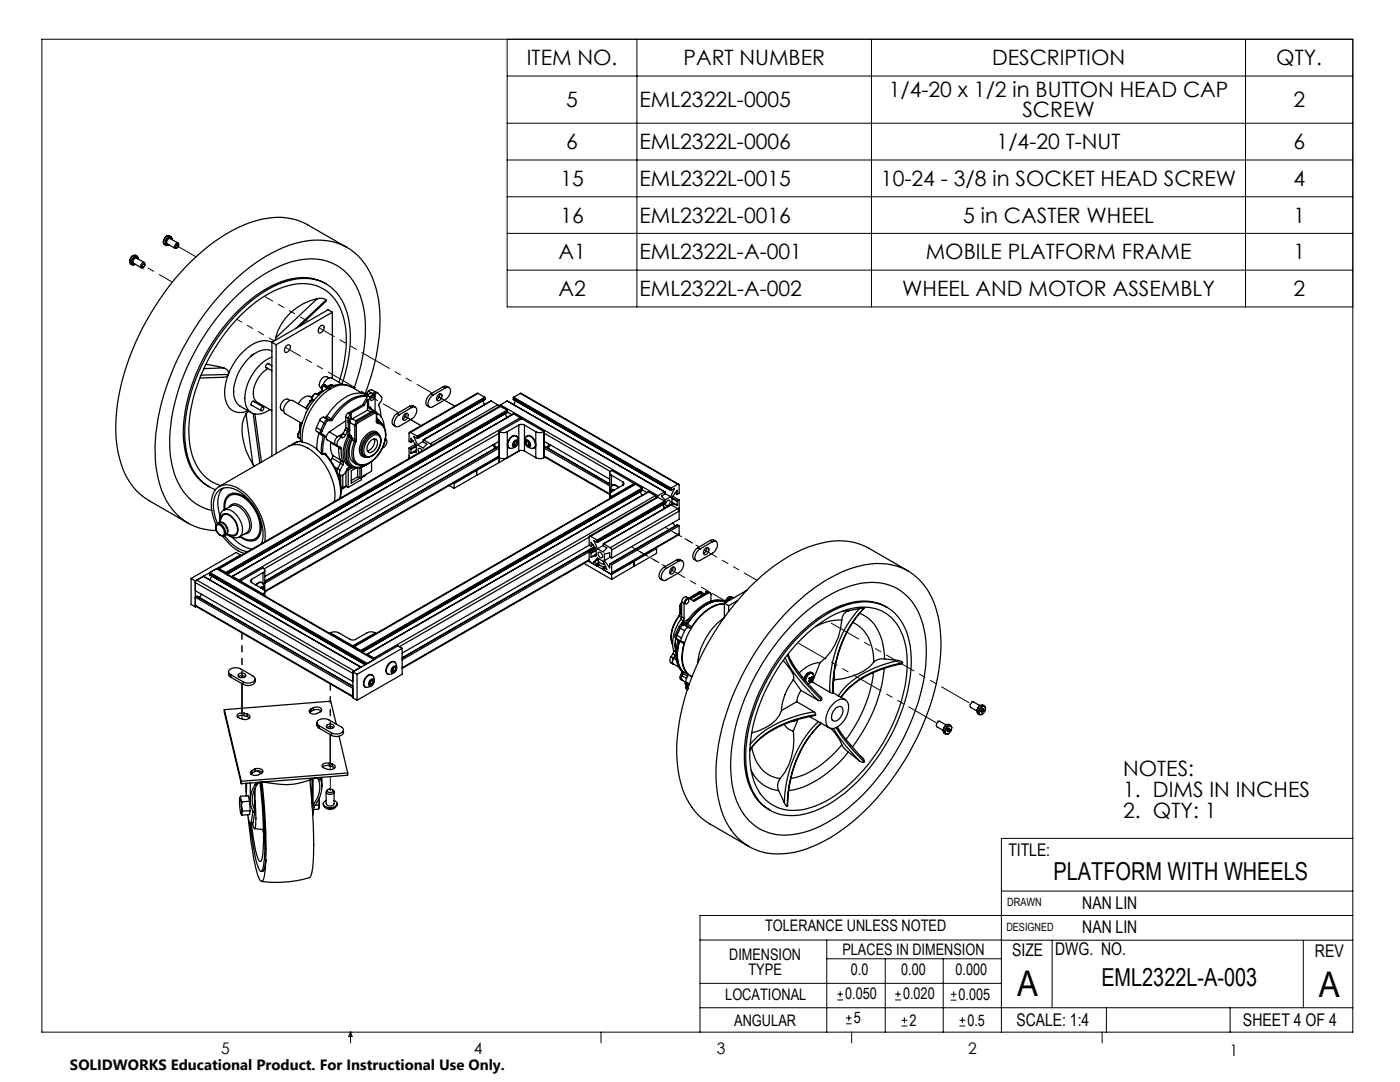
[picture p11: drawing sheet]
<svg xmlns="http://www.w3.org/2000/svg" width="279mm" height="216mm" viewBox="0 0 279 216" stroke-linecap="round" stroke-linejoin="round" font-family="sans-serif">
<defs><g id="words">
<g font-size="7.1">
<text x="203" y="198.7">A</text>
<text x="263.2" y="198.9">A</text>
</g>
<g font-size="4.9">
<text x="210.3" y="175.7">PLATFORM WITH WHEELS</text>
<text x="219.8" y="196.7">EML2322L-A-003</text>
</g>
<g font-size="4.2">
<text x="105.1" y="13">ITEM NO.</text>
<text x="136.4" y="13">PART NUMBER</text>
<text x="198" y="13">DESCRIPTION</text>
<text x="254.7" y="13">QTY.</text>
<text x="113" y="21.4">5</text>
<text x="127.6" y="21.4">EML2322L-0005</text>
<text x="177.4" y="19.3">1/4-20 x 1/2 in BUTTON HEAD CAP</text>
<text x="204" y="23.4">SCREW</text>
<text x="258.1" y="21.4">2</text>
<text x="113" y="29.8">6</text>
<text x="127.6" y="29.8">EML2322L-0006</text>
<text x="198.9" y="29.8">1/4-20 T-NUT</text>
<text x="258.1" y="29.8">6</text>
<text x="111.8" y="37.1">15</text>
<text x="127.6" y="37.1">EML2322L-0015</text>
<text x="175.8" y="37.1">10-24 - 3/8 in SOCKET HEAD SCREW</text>
<text x="258.1" y="37.1">4</text>
<text x="111.8" y="44.4">16</text>
<text x="127.6" y="44.4">EML2322L-0016</text>
<text x="192.2" y="44.4">5 in CASTER WHEEL</text>
<text x="258.1" y="44.4">1</text>
<text x="111.4" y="51.8">A1</text>
<text x="127.6" y="51.8">EML2322L-A-001</text>
<text x="184.8" y="51.8">MOBILE PLATFORM FRAME</text>
<text x="258.1" y="51.8">1</text>
<text x="111.5" y="59.1">A2</text>
<text x="127.6" y="59.1">EML2322L-A-002</text>
<text x="180.1" y="59.1">WHEEL AND MOTOR ASSEMBLY</text>
<text x="258.1" y="59.1">2</text>
<text x="224.2" y="154.8">NOTES:</text>
<text x="224.2" y="158.9">1. DIMS IN INCHES</text>
<text x="224.2" y="163.1">2. QTY: 1</text>
</g>
<g font-size="3.5">
<text x="201.2" y="170.7">TITLE:</text>
<text x="216" y="181.4">NAN LIN</text>
<text x="202" y="190.7">SIZE</text>
<text x="210.6" y="190.6">DWG. NO.</text>
<text x="216" y="186.2">NAN LIN</text>
<text x="262.4" y="190.9">REV</text>
<text x="202.9" y="204.6">SCALE: 1:4</text>
<text x="248.1" y="204.6">SHEET 4 OF 4</text>
</g>
<g font-size="3.2">
<text x="152.7" y="185.7">TOLERANCE UNLESS NOTED</text>
<text x="145.5" y="191.5">DIMENSION</text>
<text x="168.1" y="190.5">PLACES IN DIMENSION</text>
<text x="149.4" y="194.6">TYPE</text>
<text x="169.8" y="194.6">0.0</text>
<text x="179.8" y="194.6">0.00</text>
<text x="190.7" y="194.6">0.000</text>
<text x="144.7" y="199.6">LOCATIONAL</text>
<text x="168.7" y="199.4">0.050</text>
<text x="180.2" y="199.4">0.020</text>
<text x="191.3" y="199.5">0.005</text>
<text x="146.5" y="204.6">ANGULAR</text>
<text x="170.4" y="204.2">5</text>
<text x="181.5" y="204.6">2</text>
<text x="193.1" y="204.6">0.5</text>
<text x="44.2" y="210.4">5</text>
<text x="94.6" y="210.3">4</text>
<text x="143.1" y="210.4">3</text>
<text x="193.2" y="210.3">2</text>
<text x="245.4" y="210.6">1</text>
</g>
<text font-size="3" x="14" y="213.5">SOLIDWORKS Educational Product. For Instructional Use Only.</text>
<g font-size="2.3">
<text x="200.8" y="185.7">DESIGNED</text>
<text x="201" y="180.9">DRAWN</text>
</g>
</g></defs>
<g fill="none" stroke="#000" stroke-width=".2">
<path d="M8.4 7.8h261.6v198.2h-261.6zM101.2 7.8v53.4h168.8M101.2 15.2h168.8M127.1 7.8v53.4M173.9 7.8v53.4M248.6 7.8v53.4M101.2 24.6h168.8M101.2 31.9h168.8M101.2 39.3h168.8M101.2 46.6h168.8M101.2 53.9h168.8M199.8 177.8h70.2"/>
<path d="M270 167.3h-70.2v38.7M139.7 187.6h60.2M139.7 196.2h60.1M165 187.6v18.4M165 191.3h34.8M167.1 199.5h1.1M167.1 198.4h1.1M167.7 197.8v1.1M176.7 191.3v14.7M178.6 199.5h1.2M178.6 198.4h1.2M179.2 197.8v1.1"/>
<path d="M188.2 191.3v14.7M189.7 199.6h1.2M189.7 198.4h1.2M190.3 197.8v1.2M199.8 187.6h70.2M210 187.6v13.5M260.1 187.6v13.5M270 182.7h-130.3v23.3M70 206v2.1M70 206l.3 .8h-.7zM119.9 206v2.1M139.7 201.1h130.3"/>
<path d="M168.8 204.3h1.2M168.8 203.1h1.2M169.4 202.6v1.1M170 206v2.1M179.9 204.7h1.2M179.9 203.6h1.2M180.5 203v1.2M191.5 204.7h1.2M191.5 203.6h1.2M192.1 203v1.2M220 206v2.1M220.8 201.1v4.9"/>
<path d="M245.5 201.1v4.9"/>
</g>
<path d="M28.5 53.4l.1 .2h-.2zM35.1 48.8l.2 .1zM194 139.9l.1 .1-.1 .1zM187.2 143.8l.2 .1-.1 .1z" fill="none" stroke="#808080" stroke-width=".25"/>
<path d="M28.5 53.6l.1-.2M28.6 53.5h-.1M35.3 48.8v.1M35.3 48.9l-.1-.1M194 140h.1M194.1 139.9l-.1 .2M187.2 143.9h.1M187.3 143.8v.2" fill="none" stroke="#808080" stroke-width=".2" stroke-dasharray="15.2 1.3 1.3 1.3"/>
<g fill="none" stroke="#000" stroke-width=".25">
<path d="M26.6 51a1.5 1.5 0 0 0-.7 1.2M27.4 51.1a.98 .98 0 0 0-1.1 0 .98 .98 0 0 0-.4 1l.1 .5 .4 .2M27.6 51.6a.49 .49 0 0 0-.3-.5 .49 .49 0 0 0-.6 .2 .89 .89 0 0 0-.1 1.6l.4-.2M27.6 51.7v-.2a.39 .39 0 0 0-.6-.2 .95 .95 0 0 0-.4 1.5l.4-.1M28.4 52.5l.3-.1a.6 .6 0 0 1 .1 .7 .6 .6 0 0 1-.6 .3l-.1-.3zM28.5 52.8l.2-.1a.31 .31 0 0 1 .1 .4 .31 .31 0 0 1-.4 .1zM28.8 52.4l-1.6-.9a.68 .68 0 0 0-.6 1l1.6 .9M33.3 47.1a1.6 1.6 0 0 0-.7 1.2M34.1 47.2a.9 .9 0 0 0-1 0 .9 .9 0 0 0-.4 .8l-.1 .3a.66 .66 0 0 0 .5 .7M34.3 47.8a.49 .49 0 0 0-.3-.6 .49 .49 0 0 0-.6 .2 .89 .89 0 0 0-.1 1.6l.4-.1a.41 .41 0 0 1-.5 0 .41 .41 0 0 1-.1-.5l.3-.8 .4-.3 .4 .1 .1 .4M35 48.7l.5-.2a.63 .63 0 0 1 .1 .7 .63 .63 0 0 1-.7 .3l-.1-.4zM35.3 48.8h.1a.3 .3 0 0 1 .1 .4 .3 .3 0 0 1-.4 .1z"/>
<path d="M35.6 48.5l-1.6-.9a.69 .69 0 0 0-.6 1l1.6 1M63.3 59.6a1.77 1.77 0 0 1 1.8 .3M63.3 59.6a10.9 10.9 0 0 0-8.3 7.9M63.3 59.6l-8.3 7.9M65.1 59.9l-.1 .3-5.2 4.9M65.1 59.9l-6.1 5.6M65.1 56.7a10.3 10.3 0 0 0-10-.1 31.9 31.9 0 0 0-13.9 13.7 32.6 32.6 0 0 0-4.5 17.7 11.2 11.2 0 0 0 4.5 8.8l.5 .3M69.3 49.4l-7.9-4.5a12.9 12.9 0 0 0-10.4-.8 34.9 34.9 0 0 0-16.1 11.5 50.7 50.7 0 0 0-11.7 27.7 21 21 0 0 0 2.7 13 11.4 11.4 0 0 0 3.8 3.6l7.8 4.5M41.1 72.7l3.6 .7M44.7 73.4a1.09 1.09 0 0 1 .9 1.3M44.7 73.4l-4 .2M45.6 74.7a1.07 1.07 0 0 1-1 .6l-4.7 .1"/>
<path d="M45.6 74.7a7 7 0 0 0 .1 6.7 3.2 3.2 0 0 0 3.8 .6M45.6 74.7l-5.5 .2M50.4 70.7l.1 .1M50.6 70.7l-.3 .1-.3 .4M53 73.3l1.3 .7M53.4 72.5l.9 .5M53.5 73.6a5.9 5.9 0 0 0-2.8 5.8l.6 .9 3 1.7M53.7 72.7a.46 .46 0 0 0-.6 0 .46 .46 0 0 0-.1 .6l.3 .1M54.3 68.3a4.1 4.1 0 0 0-4.2 .6 11.9 11.9 0 0 0-4.5 5.8M54.3 71.3a9.6 9.6 0 0 0-5.4 8.7 2.57 2.57 0 0 0 3.8 2.4l1.2-.7M54.3 70a3.7 3.7 0 0 0-3.9 .8 9.5 9.5 0 0 0-3.7 8.5l.2 .5a2.23 2.23 0 0 0 1 1.3l2.3 1.3M54.3 68.3l.8 .5"/>
<path d="M54.3 68.3v22.7M55 67.5l-.1 .4M55.1 68.8v21.7M57.3 68.9l.4-.1a.93 .93 0 0 1-.6 1.5 .82 .82 0 0 1 .2-1.4zM57.9 79.9a1.13 1.13 0 0 0-1.8 .8l-.1 .6 .1 .4 .5 .4M61.7 79.1h.1M61.9 79.1h.1M61.9 79.1a2.12 2.12 0 0 0-2.4 1.5M61.9 79.1l.4 .3M62.1 79.9h.1M62.1 79.9l-.3 .1M62.2 79.7l-1.1 1.8"/>
<path d="M62.2 79.7h.1M62.3 79.7l-1.2 1.8M62.3 79.7l.3 .2M62.3 79.6l-.1 .1M62.3 79.6v.1M62.3 79.6h.1M62.3 79.6l.4 .2M63.2 78.6a.87 .87 0 0 0-.9 1M63.2 78.6h.1M63.2 78.6a.9 .9 0 0 0-.9 1M63.2 78.6l.4 .2-.2-.2M63.3 78.6h.1"/>
<path d="M63.4 78.6h.1M63.9 65.2a.46 .46 0 0 1 .8-.1 1.07 1.07 0 0 1-1 1.3l-.2-.5zM64.2 77.2h.1M64.2 78l-.8 .6M64.2 78v.1M64.2 78l-.9 .7M64.2 77.2v.1M64.2 77.2v.8M64.2 77.3v.8M64.2 78.1h.2M64.4 76.9l-.2 .3M64.4 76.9h.3"/>
<path d="M64.5 76.8h.4M64.5 76.8h.3M64.5 76.8l-.1 .1M64.6 77.1l-.2-.1-.2 .3M64.6 77.1l.8 .4M64.7 76.9l-.1 .2M64.7 76.9l1.2 .7M64.8 76.8l-.1 .1M64.8 76.8l1.2 .7M65.4 77.5a10.7 10.7 0 0 0-4.4 4.9M65.4 77.5l.5 .1M65.7 75.4a1.11 1.11 0 0 0-1.8 .8l-.2 .3a.74 .74 0 0 0 .5 1"/>
<path d="M65.9 77.6a12.4 12.4 0 0 0-5.6 10.6M66 77.5a4 4 0 0 1 4-.3l2.4 1.3M66.3 76.8h-.4l-.4 .4M66.3 76.8l.3 .1M66.3 62.3v13.2M66.3 62.3l-11.2 6.5M66.3 62.3l-.8-.5-11.2 6.5M67.7 76.3a22.6 22.6 0 0 0 .7-13.4 8.3 8.3 0 0 0-10.8-5.9 23.5 23.5 0 0 0-11.5 8 35.5 35.5 0 0 0-8.4 20.6 12.5 12.5 0 0 0 3.4 9.6 7.2 7.2 0 0 0 3 1.7M68.3 76.6a24.5 24.5 0 0 0 1-14.1 8.7 8.7 0 0 0-10.9-6.7 23.5 23.5 0 0 0-11.9 7.7 37 37 0 0 0-9.6 22.3 13.6 13.6 0 0 0 3.3 10.2 7.5 7.5 0 0 0 2.8 1.7M68.4 76.7l-2.2-1.2a1.53 1.53 0 0 0-1.7 1.3M70 77.2a4.4 4.4 0 0 0-4.2 .1M70.6 77.5a31.3 31.3 0 0 0 1.9-16.4 11.2 11.2 0 0 0-6.8-8.9 14.9 14.9 0 0 0-12.3 2.1 41.4 41.4 0 0 0-16 18.9 33.6 33.6 0 0 0-3.2 18.9 11.5 11.5 0 0 0 6.5 9.3l1.6 .4"/>
<path d="M72.8 78.6a38.8 38.8 0 0 0 2.8-18.7 14.7 14.7 0 0 0-5.7-10.1 13.6 13.6 0 0 0-12.2-.9 37.3 37.3 0 0 0-16 12.6 50 50 0 0 0-10.7 26.4 21.7 21.7 0 0 0 2.8 12.9 11.1 11.1 0 0 0 9.3 5.1M72.8 78.7a4.9 4.9 0 0 0-4.7 1.2l-1.2 1.1-1.7 2.1M72.8 78.7l.6 .3M73.2 78.5l-.4 .2M73.2 78.5l.4 .2M73.3 79.1a7 7 0 0 0-5.9 3.2l-1 1.4M73.3 79.7v2.1M73.3 79.7l-.6 1.2M73.3 79.7l.3 .1M73.4 79a5.6 5.6 0 0 0-5.1 1.9l-1.2 1.2-1 1.5M73.4 79l.5 .2M73.4 79l-1 1.8"/>
<path d="M73.5 78.1l.6-.3 .9 .4M73.5 78.1l-.3 .4M73.5 78.1l.9 .5M73.6 79.8v1.4M73.9 79.2l.5-.4 .2-.1 .3 .3v3.1M73.9 79.2l-.3 .6M74 79.3h.1M74.2 79.1l.2-.1a.53 .53 0 0 1 .2 .6 .53 .53 0 0 1-.6 .3l-.1-.2zM74.2 79.2l-.2 .2M74.4 78.6l.3 .1M74.4 78.6h.1M74.7 78.7h.1"/>
<path d="M74.7 78.7a.55 .55 0 0 1 .8-.2l.6 .7a1.25 1.25 0 0 1-.5 1.4v.3l.4 1.3v.9M74.7 78.8l-.7-.3-.6 .5M75.4 78.4a.61 .61 0 0 0-1 .2M86 78.6a1.94 1.94 0 0 0-.9 2.2l.6 .4M86 78.6l.4 .2M87.4 78.9l.4-.3a.34 .34 0 0 1 .4 .4l-.3 .7-.3 .3a.34 .34 0 0 1-.5-.4zM87.8 78.6l-.3 .8-.4 .3M88.5 77.2a.97 .97 0 0 1 1.1 .1M88.5 77.2l-2.5 1.4M88.5 77.2l.4 .2M88.9 77.4a.68 .68 0 0 1 .9 0 .68 .68 0 0 1 .1 .9l-.7 1.2-2.8 1.6a.66 .66 0 0 1-.8 0 .66 .66 0 0 1-.2-.8l.5-1 .5-.5M88.9 77.4l-2.5 1.4"/>
<path d="M95.4 78.5h-.2l-13.5 7.8M95.4 78.5l1.3 .8M95.4 78.5l-13.5 7.8M96.3 80l.4 .8M96.7 79.3l.1 .1M96.7 79.3l-13.4 7.7M96.8 79.7h.1M96.8 79.7l-13.5 7.8M96.8 79.4l-13.5 7.8M96.8 79.4v.3M102.4 79.7l31.5 18.2M102.4 79.4l31.4 18.1"/>
<path d="M102.4 79.7l31.4 18.1M102.4 79.4v.3M102.5 79.3l-.1 .1M102.5 79.3l31.4 18.1M102.9 80l-.4 .8M103.8 78.5h.2l31.4 18.1M103.8 78.5l31.5 18.1M103.8 78.5l-1.3 .8M44.5 97.4a5 5 0 0 0-.8 5l.2 .5M49.1 82.6a7 7 0 0 0-.4 5.9l.4 1.4 1.4 2.8M49.1 82.6l1.4 10.1M49.6 82.1l-.5 .5"/>
<path d="M50.1 80.8l2 1.2M50.5 92.7l.3 .3M50.5 80l2.1 1.2M50.5 82.5l1.4 9.9M50.8 80.2a.43 .43 0 0 0-.6 0 .43 .43 0 0 0-.1 .5l.2 .2M50.9 82.6l1.3 9.6M52.2 81.3l.3-.1a.39 .39 0 0 1 .1 .5 .39 .39 0 0 1-.5 .2zM57.6 89a3.7 3.7 0 0 1 3.9 .4 11.6 11.6 0 0 1 5.3 10.3l-.1 .4M57.6 89l-13.9 8.1M58.8 88.4l-1.2 .6M59.5 87.3l.4 .3M59.7 86.2a.77 .77 0 0 0-.1 1.1"/>
<path d="M59.7 86.2h.1M59.8 86.1l-.1 .1M59.8 86.1l.2-1.8-.2 1.8M59.8 86.1h.1M59.8 86.2l-.3 .4v.7M59.8 86.2l.1 .1M59.8 86.1v.1M59.8 86.1l.2 .1M60 88.1l-1.2 .3M60 88.1l.3 .1M60 88l-.1 .1M60.3 88.2a6 6 0 0 1 3 1.4"/>
<path d="M61.1 82.4l-.2 .4a9.7 9.7 0 0 0-.9 5.3M61.1 81.5l-2.7-1.6a1.49 1.49 0 0 0-1.7 1.3l-.1 .9 .3 .4 3.4 2M61.1 81.5l.3 .2M61.9 80h-.1M61.9 80v.1M61.9 80h.1M63.1 85.3v.7l.9 .6M63.1 85.3l.9 .5M63.7 86.5l-.4 2v1.2l.9 .8M63.7 86.4v.1M63.7 86.5l.9 .5M63.8 83.9l-.7 1.4"/>
<path d="M63.8 83.9l.9 .5M64 85.8a.62 .62 0 0 0 .4 1M64 85.8l.3 .2M64.3 86a.57 .57 0 0 0-.1 .6 .57 .57 0 0 0 .6 .3v.3M64.5 83.3h-.3l-.4 .6M64.5 87a8.7 8.7 0 0 0-.3 3.6l.2 .1M64.5 83.3h.4M64.5 87l.3 .2M64.5 83.3l.9 .4M64.6 86.9l-.1 .1M64.7 84.4l.2 .2M64.7 84.4l-.7 1.4"/>
<path d="M64.8 90.6a10.9 10.9 0 0 1 3 8.8M64.8 87.2a10.5 10.5 0 0 0-.4 3.5M64.9 83.3l.8 .5M64.9 84.6l-.6 1.4M65 90.6h.1M65 90.6l-.2-.1-.4 .2M65.1 90.7a11.1 11.1 0 0 1 2.8 8.6v.1M65.2 83.1l-.3 .2M65.2 83.1l.9 .5M65.4 83.7l-.3 .1-.4 .6M65.4 83.7l.3 .2M65.4 83.7l.4 .1"/>
<path d="M65.7 86.2a1.1 1.1 0 0 0-.4 1.6l1.6 .9M65.7 83.9a.85 .85 0 0 0-.8 .7M65.7 83.9h.4M65.7 86.2l1.7 1M65.8 83.8l.3 .1M66 88.2v.2M66 88.4a4.1 4.1 0 0 0 .4 2.4M66 88.4l1.6 .9M66.1 83.6l-.3 .2M66.1 83.6l.3 .1M66.3 91.4l-.3 .6M66.3 91.4l1.6 1"/>
<path d="M66.4 90.8l-.1 .6M66.4 83.7l-.3 .2M66.4 90.8l1.5 1M66.7 93.1l.7 .4M67.4 93.5l-.2 .7M67.4 93.5l.5 .3M67.4 94.6l.5 .3M67.6 87.1a1.21 1.21 0 0 0-.6 1.7l.5 .2M67.6 89.1v.3M67.6 89.4a5.1 5.1 0 0 0 .4 2.5M67.6 89.4l.5 .2M67.7 94.7v.8"/>
<path d="M67.8 95.8l.2 .1M67.8 87l-.2 .1M67.8 87l.5 .3M67.9 92.5l.5 .2M67.9 92.5l-.5 1M68 91.9l-.1 .6M68 91.9l.5 .2M68 97.1l.4 .2M68 94.9v2M68.1 89.6a5.1 5.1 0 0 0 .4 2.5M68.3 87.3a1.18 1.18 0 0 0-.8 1.8l.6 .2v.3M68.4 94.8v2.5"/>
<path d="M68.4 92.7l-.5 1.1M68.5 92.1l-.1 .6M68.5 86.5l-.3 .4-.4 .1M68.5 86.5l.5 .3M68.5 86.4v.1M68.5 86.4l-.9 .7M68.9 85.8l-.4 .6M68.9 85.8l.5 .2M69 86.8l-.3 .4-.4 .1M69 85.3l-.1 .5M69 84l-3.3 2.2M69 83.2l.5 .3"/>
<path d="M69 85.3l.5 .3M69 83.2v2.1M69 97l-.6 .3M69 94.1v2.9M69 97l.5 .3M69.2 97l-1.1 .7M69.3 93.7l.2 .1M69.4 86l-.4 .8M69.4 87l.3 .2M69.4 87a5.4 5.4 0 0 0-.3 5.5 1.77 1.77 0 0 0 1.4 .8M69.5 85.9l-.1 .1M69.5 86.8l-.1 .2"/>
<path d="M69.5 82.4l-.4 .5-.1 .3M69.5 85.9h.3M69.5 86.8h.3M69.5 85.9v.9M69.5 82.4l.5 .3M69.5 84.3h.3M69.5 85.6h.3M69.5 85.6v.3M69.5 83.5v2.1M69.5 93.8v3.5M69.7 87.2a5.1 5.1 0 0 0-.3 5.3l.8 .6M69.7 87.2l.3 .1"/>
<path d="M69.7 93.3l-.4 .3M69.8 85.6v.3M69.8 86.8l-.1 .4M69.8 84.3l1 .6M69.8 86.8l.3 .2M69.8 84.3v1.3M69.8 85.9v.9M69.8 84.1v.2M70 82.7l-.4 .4-.1 .4M70 87.3l.3 .2M70 87.3a5.2 5.2 0 0 0-.3 5.4l.5 .4M70.1 83.3l-.6 .7 .3 .1"/>
<path d="M70.1 83.3l.1 .2M70.1 82.7h-.1M70.1 82.7v.6M70.1 87l.2 .4M70.1 87l-.1 .3M70.2 87.7a4.4 4.4 0 0 0 0 4.2l1 .7h-.2M70.2 87.7l.5 .4M70.2 83.5l-.4 .6M70.2 83.5l.8 .5M70.2 93.4l-.7 .4M70.3 87.6l-.1 .1M70.3 87.6a4.7 4.7 0 0 0-.2 5.1 2.47 2.47 0 0 0 3 0"/>
<path d="M70.3 87.4l.5 .3M70.3 87.4v.2M70.7 88.1l.3 .1M70.7 88.1a4.1 4.1 0 0 0 .3 4.4v.1M70.8 93.3h-1.1l-.3 .2a2.83 2.83 0 0 1-1.2 1.4 .63 .63 0 0 1-.5-.5 .63 .63 0 0 1 .2-.6M70.8 84.9h.3M70.8 87.7h.3M70.8 87.7l-.1 .4M70.8 84.9v2.8M71 84l.3 .1M71.1 93.4l-1 .5v2.5l1.7-1M71.1 87.7l-.1 .5"/>
<path d="M71.1 84.9v2.8M71.3 84.1l-.4 .5-.1 .3M71.3 84.1l.1 .3M71.4 93.4v1.7M71.4 95.1l-1.3 .8M71.4 95.1l.4 .3M71.4 84.4l-.3 .5M71.8 93.3v2.1M72.1 93.2v2.5l-2.6 1.6M72.4 80.8l.3 .1M72.4 80.8l-2.9 1.6M72.7 80.9l-2.9 1.6 .3 .2"/>
<path d="M72.8 91.1h.1M73 94.7l-.9 .7M73 94.7h.1M73.3 81.8l-3 1.8M73.3 81.8l.7 .4M73.5 92.5a2.98 2.98 0 0 1-3.3 .6M73.6 81.2l.1 .3M73.6 81.2a.34 .34 0 0 1 .3 0 .34 .34 0 0 1 .2 .4M73.7 87.5l.3-.3a1.15 1.15 0 0 1 1.5-.3 1.15 1.15 0 0 1 .5 1.5 3.1 3.1 0 0 1-2.7 2.7 1.68 1.68 0 0 1-.4-2.4zM73.7 81.5l.7 .5M73.7 81.5l1.3 .6M73.8 88.1l.3-.3a.74 .74 0 0 1 1-.1 .74 .74 0 0 1 .2 1 1.78 1.78 0 0 1-1.7 1.6 1.07 1.07 0 0 1-.2-1.6z"/>
<path d="M74.2 92.1v1.9l-2.1 1.2M74.4 82l-3.4 2M74.4 82l.2 .2M74.6 82.2l.2 .2M74.6 82.2l-3.3 1.9M74.7 87.6a2.02 2.02 0 0 1-1.4 2.4M74.8 82.4h.2l.1 .2M74.8 82.4l-3.4 2M75 82.1l.2 .4M75 82.1l-.4 .1M75.1 84.1l.3 .4M75.1 82.6v1.5"/>
<path d="M75.2 84l.1 .2M75.2 82.5a2.69 2.69 0 0 1 1.5 2.6M75.2 83.4l.6 .7M75.2 83.7l.3 .2M75.2 82.5l-.1 .1M75.2 84l-.1 .1M75.2 84l.8 .4M75.2 82.5v1.5M75.2 82.4l.2 .2M75.2 84.1l.1 .1M75.3 84.2l.1 .3M75.3 84.2l.7 .2"/>
<path d="M75.4 84.5a2.15 2.15 0 0 1 1.5 2.6 6.9 6.9 0 0 1-3.8 5.5 1.89 1.89 0 0 1-2-.3 1.89 1.89 0 0 1-.6-1.9l.5-2.2M75.4 86.6a2.27 2.27 0 0 1 .1 3 2.64 2.64 0 0 1-2.4 1.6l-.4-.1M75.4 86.6l-.2-.1a2.78 2.78 0 0 0-2.6 2.1l-.3 1.3a1.2 1.2 0 0 0 .5 1.2M75.5 86.6a1.56 1.56 0 0 0-2.1 .3 3.3 3.3 0 0 0-1.1 3.8l.5 .4M75.5 83.9l.7 .7M75.6 86.7a1.3 1.3 0 0 0-2.2-.2 3.8 3.8 0 0 0-1.4 4.3l.5 .4h.4M76 84.4a3.2 3.2 0 0 1 .7 3.9 6.2 6.2 0 0 1-4.3 4.6l-.8-.1-.6-.3M77 87.7l-.1-.1a1.09 1.09 0 0 1-.6 1.8M79.2 82.5a1.9 1.9 0 0 0-.8 2.2l.6 .4M79.2 82.5l.5 .3M80.8 82.6l.2-.1a.34 .34 0 0 1 .5 .3l-.3 .8-.4 .3h-.3l-.1-.6zM81 82.5l-.2 .8-.4 .3"/>
<path d="M81.6 89.4v1.6l.2 .4M81.6 91.3v.2M81.6 91.3l.2 .1M81.6 89.4l.4 .2M81.7 81.1a.85 .85 0 0 1 1.2 .1M81.7 91.3h-.1M81.7 81.1l.5 .2M81.7 81.1l-2.5 1.4M81.9 86.3h-.2l-.1 .1v1.7l.4 .1M81.9 86.3l1.4 .7M82 89.6v.1M82 88.2v-.7l1.1 1.4v1.3l-1.1 .2"/>
<path d="M82 89.7v.7M82.2 81.3a.67 .67 0 0 1 .8 0 .67 .67 0 0 1 .1 .9l-.7 1.2-2.7 1.7a.68 .68 0 0 1-.9-.1 .68 .68 0 0 1-.1-.9l.5-.9 .5-.4M82.2 81.3l-2.5 1.5M82.4 88l-.4 .2M82.9 88.7l-1.3 .7M83.1 89.8l-1.1 .6M83.1 89.1l-1.1 .6M83.1 88.9l-1.1 .7M83.3 87v.2M83.3 87.5l-.7-.4 .7 1.7M83.3 87.2v.3M84.3 90l-.4-.5h-.3l-.2 .2 .2 .6"/>
<path d="M84.5 88.1l.7 .5-.7 .8-1.2-.6M84.5 88.1v-.3l1.4 .7M84.5 88.1l-1.2 .7M85.9 88.5l.2 .4M89.6 96.9l1 .5M90.5 96.4l.1 .1M90.6 96.5v.9M95 93.8l.1 .1M95.1 93.9v1M95.1 94.9l-4.5 2.5M95.1 93.9l-4.5 2.6M98 80h.1"/>
<path d="M98 80l-13.5 7.8M98 80l1.3 .8M98.4 88.8l.2 .3 .4 .3M98.8 88.5v.5l.2 .3M99.3 80.8l.3 .3M99.3 80.8l-13.4 7.7M99.4 91.2l.2 .1-4.5 2.6M99.6 86.1a1.95 1.95 0 0 0 1.6 0M99.6 91.3a1.95 1.95 0 0 0 1.6 0M99.6 89l-46.8 27M99.6 91.1l-46.8 27M99.6 92.3l-4.5 2.6"/>
<path d="M99.6 88.1l-46.8 26.9M99.6 89.4l-46.8 27M99.6 86.4l-46.9 27.1M99.6 91l-46.8 27M99.9 81.1h-.2l-56.1 32.4M99.9 80.8l-.3 .3M99.9 81.1l-56.2 32.4M99.9 81.1l1.3 .7M99.9 80.8l31.4 18.1M100.8 82.5l.4 .8M101.2 81.8l.1 .2M101.2 80h.1"/>
<path d="M101.2 80l31.5 18.1M101.2 81.8l-56.1 32.4M101.2 80l-1.3 .8M101.2 86.1v5.2M101.3 82.3l-56 32.3M101.3 82l-56.1 32.4M101.3 82v.3M101.3 82.2l.9 .6M101.8 87.5l.3-.3a.77 .77 0 0 1 .9-.2 .77 .77 0 0 1 .4 .8 1.37 1.37 0 0 1-1.9 1.5l-.1-.9zM102.5 82.6l-56.2 32.4M102.5 82.6l-56.1 32.4M102.5 82.6l1.3 .8"/>
<path d="M102.7 88.5l-.3 .2M102.7 88.5l.3 .3M102.7 87.9l.2-.1a.34 .34 0 0 1 .5 .4l-.3 .7-.5 .3-.3-.4zM102.8 88.1l-.1 .4M102.9 88.1l.4 .2M103 87a1.3 1.3 0 0 0-1.6 1.1l-.1 .3a.78 .78 0 0 0 .3 1M103.3 88.3l-.3-.3-.4 .2-.2 .5 .2 .3 .4-.2M103.3 88.3l-.3 .5M103.5 84.8l.6-.1 .6 .1M103.5 90l.6-.1 .6 .1M103.5 84.8l-2.3 1.3M103.5 84.8v5.2"/>
<path d="M103.5 90l-2.3 1.3M103.6 90l-4 2.3M103.8 83.4l.2 .2M103.8 83.4l-56.1 32.3M104.7 84.8l2.2 1.3M104.7 90l2.2 1.3M104.7 84.8v5.2M104.9 87.8a.9 .9 0 0 1 .9 1.3 .9 .9 0 0 1-.9-1.3zM105 88.3l.2-.3 .4 .2 .2 .5-.2 .3-.4-.2M105 88.3l.2 .5M105 87.1a.88 .88 0 0 1 1.4 .4l.3 .6a.81 .81 0 0 1 0 1.1 .81 .81 0 0 1-1.1 .1 1.49 1.49 0 0 1-.6-2.2zM105.2 87a1.58 1.58 0 0 1 1.7 2l-.3 .4"/>
<path d="M105.3 88.1l-.3 .2M105.4 88.1l.2 .4M105.6 88.5l.1 .2M105.6 88.5l-.4 .3M106.9 91.3a1.95 1.95 0 0 0 1.6 0M106.9 86.1v5.2M108.6 86.1a1.72 1.72 0 0 1-1.7 0M108.6 89l13.1 7.6M108.6 91.1l13.1 7.6M108.6 86.1l-4.5-2.6-4.5 2.6v6.2M108.6 86.1l-.1 5.2M108.6 91.3h-.1"/>
<path d="M108.6 88.1l13.1 7.5M108.6 89.4l13.1 7.5M108.6 86.4l13.2 7.7M108.6 91l13.1 7.5M109.4 88.5l-.2 .8M109.8 88.8l-.6 .6M121.7 94.4v5.1M122 98.1h.1M122 98.1a.5 .5 0 0 0-.3 .5 .5 .5 0 0 0 .3 .5M122 93.9a.47 .47 0 0 0-.3 .5 .47 .47 0 0 0 .3 .4M122 94.8v2.3M122 99.1v.2"/>
<path d="M122 99.1h.1M122 94.8l2.3 1.4M122.1 93.9h-.1M122.1 93.9l4.4 2.6M122.2 96.8h.1a.99 .99 0 0 1 1.2 .5M122.4 97.9l-.2-.1-.2 .3M122.4 97.9l-.4 .2M123.4 97.3a.82 .82 0 0 0-1-.5 .82 .82 0 0 0-.6 .9l.1 .5 .1-.5 .6 .1M124.3 96.2a.34 .34 0 0 1 .2 .3 .34 .34 0 0 1-.2 .3M124.3 96.8l-2.3 1.3M124.3 96.2v.6M126.5 96.5v.2"/>
<path d="M126.5 96.5l-4.4 2.6M126.8 96.6h-.1l-56.2 32.4M126.8 96.6l-56.1 32.4M126.8 96.6l1.3 .8M127.8 98.1l.3 .8M128.1 97.4l.1 .1M128.1 97.4l-56.1 32.4M128.2 97.8v.1M128.2 97.9l-55.9 32.2M128.2 97.5l-56.1 32.4M128.2 97.5v.3M128.2 97.8l-56 32.3"/>
<path d="M128.2 97.8l.9 .5M129.4 98.1h.1M129.4 98.1l-56.1 32.4M129.4 98.1l1.4 .8M130.8 98.9l.2 .4M130.8 98.9l-56.2 32.4M131.3 99.2h-.2l-13.4 7.8M131.3 98.9l-.2 .3M131.3 99.2l-13.4 7.8M131.3 99.2l1.3 .8M132.6 100l.1 .1M132.6 98.1l.1 .4-.7 .5 .7 .8 1.1-.7"/>
<path d="M132.6 100l-13.4 7.8M132.6 98.1l-1.3 .8M132.7 98.5l1.1 .6M133.8 97.8l.8-.3-.8 1.6M133.8 97.5v.3M133.9 97.4l-.1 .1M134.1 99.3v1.3l1 .2M134.1 99.3l1.1 .6M134.1 99.4l1 .6M134.3 99l1.2 .8M134.8 98.4l.3 .2M135.1 98.6v-.8l-1 1.5"/>
<path d="M135.2 99.9l-.1 .1M135.3 96.6l.2 .1v1.7l-.4 .2M135.3 96.6l-1.4 .8M135.5 99.8l-.1 1.8 .1 .1M135.5 99.8l-.3 .1M38.1 115.4v5.2l.9 .5M38.1 115.4l.9 .5M39 115.9v5.2M39 117.9l31.4 18.1M39.3 115.7l-.3 .5 31.4 18.2M39.3 115.7l31.4 18.2 1.3-.8M39.3 119l31.1 17.9"/>
<path d="M39.3 119l-.3 .2 31.4 18.1M40.3 118.6l-.5 .6M40.6 115h.1M40.6 115l31.4 18.1M40.6 115l-1.3 .7M41.8 114.7l31.1 17.9M41.8 114.4v.3M41.8 114.4l31.4 18.1M41.9 114.2l-.1 .2M42.3 114.9l-.4 .8M43.1 104.7a7.8 7.8 0 0 1-.3-6.7 3.3 3.3 0 0 1 4.8-.5 11.7 11.7 0 0 1 5.3 10.3l-.1 .3M43.2 113.5h.2l31.4 18.1"/>
<path d="M43.2 113.5l31.4 18.1-1.3 .8-31.4-18.2M43.2 113.5l-1.3 .7M43.3 104.8a1.17 1.17 0 0 1 1.4 1.1 .61 .61 0 0 1-.1 .9 .61 .61 0 0 1-.9-.2l-.5-.8-.1-.6zM43.4 104.5a1.23 1.23 0 0 1 1.9 .9l.1 .3a.83 .83 0 0 1-.3 .9M43.4 104.6a1.17 1.17 0 0 0 0 1.7 1.1 1.1 0 0 0 1.3 .6M43.4 104.5a1.56 1.56 0 0 1 1.6 1.8l-.3 .6M43.4 104.5a7.1 7.1 0 0 1-.3-5.9 3 3 0 0 1 4.5-.6 10.4 10.4 0 0 1 4.8 9.8l-.3 .7M43.7 104.4l.6-1.3a1.24 1.24 0 0 1 2.1 .2 2.88 2.88 0 0 1 .7 3.2l-.7 .3-1.4-.1a.91 .91 0 0 0 .4-1.4l-.4-.6a.87 .87 0 0 0-1.3-.3M43.7 113.5h-.2M43.7 113.5l1.4 .7M43.9 103.9a1.77 1.77 0 0 1 1.1-2.2 3.2 3.2 0 0 1 3 2.3 2.54 2.54 0 0 1-.2 3.1M44 103.6a1.08 1.08 0 0 1 .7-1.1 1.08 1.08 0 0 1 1.2 .3 3.4 3.4 0 0 1 1.4 3.7 .96 .96 0 0 1-1.4 .3"/>
<path d="M44.4 107a8.9 8.9 0 0 0 4.4 3.5M44.7 101.8l1.4-.8a2 2 0 0 1 2.4 .8 3.7 3.7 0 0 1 1 4.2l-1.7 1.1M44.8 106.9a7.3 7.3 0 0 0 4.6 3.2M44.8 101.7a2.55 2.55 0 0 1 1.8-3.3 5.6 5.6 0 0 1 4.4 3.3 5.6 5.6 0 0 1 .6 5.5 2.3 2.3 0 0 1-3.2 .3l-.6-.4M44.9 101.7a2.4 2.4 0 0 1 1.9-3.1 6.1 6.1 0 0 1 4.6 4.1 4.6 4.6 0 0 1-.2 4.6 2.59 2.59 0 0 1-3.2-.3M45.1 114.2l.1 .2M45.1 106.6h.1M45.1 106.6l-.4 .3M45.2 114.4v.1M45.5 106.8a2.06 2.06 0 0 0 2.3 .3M45.8 101.1a1.53 1.53 0 0 1 2.4 0 4.6 4.6 0 0 1 1.8 4.7 1.13 1.13 0 0 1-1.1 .7M46.4 107.2a6.9 6.9 0 0 0 3.9 2.4"/>
<path d="M46.4 115l-.1 .1M46.4 115l1.3 .7M47.7 115.7l.2 .4M48 110.7l-9 5.2M48 110.7v.2M48 115.9v.2M48 110.7l-.9-.5-9 5.2M48 115.9l4.5 2.6M50.2 115.6a.34 .34 0 0 0-.2 .3 .34 .34 0 0 0 .2 .3M50.2 116.2l2.3 1.3M50.2 115.6v.6M51.1 116.8l.2-.3a.83 .83 0 0 1 1.1-.1 .83 .83 0 0 1 .3 1.1l-.1 .2v-.4l-.2-.2-.4 .1"/>
<path d="M52.1 117.3h.2l.2 .2zM52.3 116.3l-.1-.1a.99 .99 0 0 0-1.2 .5M52.5 118.5v.2M52.5 118.5h.1M52.5 117.5h.1M52.5 114.3a.49 .49 0 0 0 .3-.5 .49 .49 0 0 0-.3-.5l-4.5 2.6M52.5 117.5a.5 .5 0 0 1 .3 .5 .5 .5 0 0 1-.3 .5M52.5 114.3l-2.3 1.3M52.5 114.3v2.2M52.8 113.8v5.1M116.6 112.4l5.5 3.2M117.4 111.9l4.7 2.7"/>
<path d="M117.6 111.7l.2 .4 1.4 .9M117.6 108.8l.4 .1M117.6 111.8l-37.3 21.6M117.6 107.2v1.6M117.6 110.1v1.6M117.6 110.1l.3 .2M117.6 108.8l-37.3 21.5M117.6 110.1l1.2-.7-38.5 22.3M117.6 107.2l-37.9 21.8M117.6 111.7l-37.3 21.5M117.9 107h-.2l-.1 .2M117.9 107l1.3 .8"/>
<path d="M117.9 110.3l.1 .1M118 108.9v-.7l1 1.4M118 110.4v.8M118.3 108.7l-.3 .2M118.4 108.7l-.5 .3M118.5 112.1l.7-.8 1.2 .7 .7 1.6-.6-.3M118.5 112.1l.7 .4M119 109.6v1.3l-1 .3M119 110.6l-1 .6M119 109.8l-1 .6M119 109.6l-1.1 .7M119.2 112.5v.1"/>
<path d="M119.2 107.8v.1M119.2 108.2l-.7-.4 .7 1.7M119.2 107.9v.3M119.2 112.6v.4M119.4 111.8a1.17 1.17 0 0 0 1.5 1.3M119.4 112.4l-.2 .1M119.5 111.6l-1 .5M119.5 112.5l-.3 .1M119.5 111.5a.93 .93 0 0 0 1.1 1.1M119.5 110.2a.72 .72 0 0 1 .6 1.1 .74 .74 0 0 1-.6-1.1zM119.7 112.7l-.5 .3M120.4 108.8l.7 .5-.7 .8-1.2-.6"/>
<path d="M120.4 108.8l-1.2 .7M120.5 113.3l-.1 .4 1.4 .8h.2l.1-.2M120.5 108.5l-.1 .3M120.5 108.5l1.3 .8M120.6 111.9l1.1 1.4v-.7M120.7 113.1l-.3 .1M120.8 113.1l-.3 .2M121.7 111.2v-.9l-1.1 .3v1.3M121.7 112.5v.1M121.7 111.2l.4 .2M121.7 112.5l.4 .2M121.7 111.2l-1.1 .7"/>
<path d="M121.8 109.3l.3 .4M122.1 109.7v1.7M122.1 112.7v1.6M122.1 114.6v1M126.4 111.9l.1 .1M126.5 112v1M126.5 113l-4.4 2.6M126.5 112l-4.4 2.6M130.9 109.4h.1M131 109.4l-4.5 2.6M131 109.4v1l-4.5 2.6M132.3 100.7l.3 .8"/>
<path d="M132.5 100.6v.6M132.5 113.2a1.9 1.9 0 0 0-.8 2.2l.6 .4M132.5 113.2l.5 .2M132.7 100.4l-13.5 7.8M132.7 100.1l-13.5 7.8M132.7 100.1v.3M133.1 100l.4-.2a.63 .63 0 0 1 .2 .8 .63 .63 0 0 1-.7 .3l-.2-.3zM133.9 100.8l-13.5 7.7M133.9 100.8l-13.4 7.7M133.9 100.8l1.4 .7M134.1 113.3l.2-.1a.34 .34 0 0 1 .5 .3l-.3 .8-.4 .2a.34 .34 0 0 1-.5-.3zM134.1 100.2l1 .6"/>
<path d="M134.3 104.3l.5 .7M134.3 113.1l-.2 .9-.4 .3M135 111.7a.97 .97 0 0 1 1.2 .2M135 111.7l.5 .3M135 111.7l-2.5 1.5M135.1 100v.8M135.2 104.7l-13.5 7.8M135.2 104.7l.3 .2M135.3 101.5l.2 .5-13.4 7.7M135.3 101.5l-13.5 7.8M135.4 101.6l.1 .1M135.5 112a.67 .67 0 0 1 .8 0 .67 .67 0 0 1 .1 .9l-.4 .9-.5 .5-2.5 1.4a.66 .66 0 0 1-.9 0 .66 .66 0 0 1-.1-.9l.3-.6 .7-.8"/>
<path d="M135.5 112l-2.5 1.4M135.5 106.5l-13.5 8M135.5 101.7v1.9l-13.4 7.8M135.5 104.9v1.6M135.5 106.5l-13.4 7.8M135.5 104.9l-13.4 7.8M136.9 119.8l-.2 .3M136.9 119.7l.3-.1a.52 .52 0 0 1 .2 .6 .52 .52 0 0 1-.6 .3l-.1-.2zM137.5 119.4a.95 .95 0 0 0-1 1M137.5 119.4l-.5-.3a.95 .95 0 0 0-1 1M139.3 109.3a1.9 1.9 0 0 0-.9 2.2l.6 .4M139.3 109.3l.4 .2"/>
<path d="M139.5 118.1h.4M139.5 118.1l.1 .1M139.5 118.1l-2.1 1.3M139.6 118.2l.3 .1M139.6 118.2l-2.1 1.2M139.9 118.3l-2.1 1.3M139.9 118.3v.6M139.9 118.3l.5 .3M139.9 118.1l-.3 .1M139.9 118.1l.6 .4M140.7 109.6l.5-.3a.85 .85 0 0 1 .2 .9 .85 .85 0 0 1-.7 .5 .68 .68 0 0 1 0-1.1zM140.8 118.1l.2 .1-2.7 1.6"/>
<path d="M140.8 118.1v.2M140.9 118h.4l.4 .3M140.9 118l-.1 .1M140.9 118l.5 .3M141.1 109.3l-.3 .8-.4 .3M141.4 118.3a.3 .3 0 0 1 .3 0 .3 .3 0 0 1 .2 .3v1.3M141.4 118.3l-2.9 1.7-1-.6M141.7 107.8l.6-.1 .6 .3M141.7 107.8l.5 .3M141.7 107.8l-2.4 1.5M142.2 108.1a.66 .66 0 0 1 .8 0 .66 .66 0 0 1 .2 .9l-.7 1.2-2.8 1.6a.67 .67 0 0 1-.9 0 .67 .67 0 0 1-.1-.9l.3-.6 .7-.8M142.2 108.1l-2.5 1.4"/>
<path d="M144.5 119.9a5 5 0 0 0-4.8 1.2l-1.8 1.8-1 1.5M144.5 119.9l.3 .2M144.8 119.8l-.3 .1M144.8 119.8l.3 .2M145.1 120l-.3 .1M145.1 120h.1M145.2 119.3l.3 .2M145.2 119.3l-.4 .5M145.5 119.5l-.4 .5M145.5 119.5l.2 .2M146.2 119.2a.61 .61 0 0 0-1 .1M146.3 119.3a.48 .48 0 0 0-.8 .2"/>
<path d="M146.3 119.3a.57 .57 0 0 0-.8 .2M147.2 119.8l-1.8 1.1M149 117.8l-4.4 2.6M181.2 113.9l-7.8-4.5a13.2 13.2 0 0 0-10.8-.7 33.9 33.9 0 0 0-15 10.7 50.3 50.3 0 0 0-12.5 28.9 20.8 20.8 0 0 0 3 12.8 10.7 10.7 0 0 0 3.5 3.3l7.9 4.5M39.2 121l-.2 .1M45.6 134.1v.7l.4 .3M46 134.6a.66 .66 0 0 1-.4-.7 .66 .66 0 0 1 .7-.6l.4-.1 1 .1 2.8 1.6a.66 .66 0 0 1 .4 .8 .66 .66 0 0 1-.7 .5l-.7 .1-1-.2M46 134.6l2.5 1.5M46 135.1l2.5 1.5M46 134.6v.5M47.6 135l.6-.2 .7 .2M47.7 134.4a.76 .76 0 0 1 .8-.1 .76 .76 0 0 1 .5 .7 .94 .94 0 0 1-1.5-.3z"/>
<path d="M48.5 136.1v.5M50.9 135.5a1.26 1.26 0 0 1-1.7 1.3l-.7-.2M65.9 126.3v.2M65.9 126.3l4.5 2.6M66 126.3a1.95 1.95 0 0 1 1.6 0l2.7 1.4 .6-.1 2.4-1.3a1.95 1.95 0 0 1 1.6 0M66 126.3h-.1M70.4 138.9l-31.4-18.1 31.4 18.3M70.4 134.1l.9 .4M70.4 134.1v5.1l.9 .5M70.4 128.9v.1M70.7 129l-.3 .1M70.7 129l1.3 .8"/>
<path d="M71.3 134.5v5.2M72 129.8l.1 .1M72.1 129.9v.1M73.1 135.2l.5-.4a.71 .71 0 0 1 .8 0 .71 .71 0 0 1 .3 .7 1.34 1.34 0 0 1-.5 1.3 1.34 1.34 0 0 1-1.5 .1l-.1-.8zM73.3 130.5l-.1 .2M73.3 130.5l1.3 .8M73.8 135.8l.4-.3h.3a.92 .92 0 0 1-.8 1.3l-.1-.3zM73.9 136.2l-.2 .1M73.9 136.2l.4 .3M74.1 135.8l-.2 .4M74.2 135.7l.3 .3M74.3 134.7l-.1-.1a1.68 1.68 0 0 0-1.7 1.8l.2 .5 .2 .2"/>
<path d="M74.5 136l-.2-.4-.4 .3-.2 .5 .2 .3 .4-.2M74.5 136l-.2 .5M74.6 131.3l.2 .2M74.9 126.3l-4.5 2.6M74.9 126.3v.2M77.8 132.3a.75 .75 0 0 1 .9-.2 .75 .75 0 0 1 .5 .8 1.34 1.34 0 0 1-.6 1.3 1.34 1.34 0 0 1-1.4 .1l-.1-.8 .3-.6zM78.4 133.7l-.2 .1M78.4 133.7l.4 .2M78.5 133l.4-.1a.85 .85 0 0 1 .1 .9 .85 .85 0 0 1-.8 .5l-.1-.6zM78.6 133.2l-.2 .5M78.6 133.1l.4 .2M78.8 132.1a1.58 1.58 0 0 0-1.8 2l.4 .4"/>
<path d="M79 133.3l-.2-.2-.4 .2-.2 .5 .2 .3 .4-.2M79 133.3l-.2 .6M80.3 131.3l38.3-22.2-38.3 22.2M80.3 129.4v5.1l-9 5.2M80.3 129.4l-9 5.1M80.3 129.4l-.9-.5-9 5.2M133.9 131l-.2 .6v.5l.7 .4M133.9 131l.5 .3M134.3 130.5l.5 .2M134.3 130.5l-.4 .5M134.4 131.3l-.1 .3a.66 .66 0 0 0 .2 1M134.4 131.3l-.2 .8 .1 .3 1.1 .7"/>
<path d="M134.4 129.8l-.1 .7M134.4 129.8l.5 .3M134.4 131.3l.6 .3M134.8 126.6l-.1 .6 .2 .2M134.8 126.6l.3 .2M134.8 130.7l-.4 .6M134.8 130.7h.1M134.9 130.6l-.1 .1M134.9 127.4l-.2 1.6 .2 1M134.9 127.4l.2 .2M134.9 127.5l-.1 .9 .1 1.5M135.1 126.8a.55 .55 0 0 0 .2 .8"/>
<path d="M135.1 126.8l-.1 .5 .1 .3M135.1 126.8l.9 .5M135.1 127.6l1 .5M135.3 127.6h.1M135.3 127.8a6.8 6.8 0 0 0 .4 5.7l.3 .4M135.3 127.7v.1M135.3 127.8l.3 .2M135.4 125.2l.3 .1M135.4 125.2l-.6 1.4M135.5 122.9a6 6 0 0 0-1.3 5.7M135.5 122.9h.1M135.6 122.9a6.1 6.1 0 0 0-1.4 5.6"/>
<path d="M135.6 122.9l.4 .3M135.6 128a6.7 6.7 0 0 0 .4 5.6l.3 .5M135.6 127.8v.2M135.6 128a6.3 6.3 0 0 0 .7 6.1M135.6 128l.9 .4M135.7 122.3l-.2 .6M135.7 120.8l.1 .1M135.7 122.3l.1 .1M135.7 120.8v1.5M135.7 125.3l-.6 1.5M135.7 125.3l.9 .5M135.8 122.4l-.2 .5"/>
<path d="M135.8 120.9v1.5M135.8 120.9l.2 .2M135.8 122.4l.2 .1M135.8 134.7a.66 .66 0 0 0 .3 1M135.8 134.7l.3 .2M135.9 123.6a7.7 7.7 0 0 0-1.5 6.2M135.9 123.6l.4 .3M135.9 123.6h-.1M136 127.3a.55 .55 0 0 0-.1 .6 .55 .55 0 0 0 .6 .3v.2M136 120.2l-.3 .6M136 123.1l-.1 .5M136 133.9v.4"/>
<path d="M136 120.3l-.2 .6M136 133.9l.3 .2M136 120.1l.5 .3M136 123.1l.5 .3M136 120.1v3M136 134.3l.3 .1M136 134.3l-.2 .4M136.1 124.4l-.1 .2M136.1 124.4l.2 .1M136.1 134.9a.6 .6 0 0 0 .1 .8M136.1 134.9a.61 .61 0 0 0 0 .8l1 .5M136.1 134.9l.9 .5"/>
<path d="M136.2 135.7l.1 .1M136.2 124.5l-.3 .1-.5 .6M136.2 124.5l.3 .2M136.2 124.5l.4 .1M136.3 134.1v.3M136.3 134.4l-.2 .5M136.3 134.4l.9 .5M136.3 123.9l-.4 .7M136.3 134.1l.9 .4M136.4 124l-.3 .4M136.4 124l.5 .3M136.5 124.7a.85 .85 0 0 0-.8 .6"/>
<path d="M136.5 124.7l-.4 .2-.4 .4M136.5 124.7h.3M136.5 124.7l.9 .5M136.5 128.4a6.7 6.7 0 0 0 .4 5.7l.3 .4M136.5 123.4l-.2 .5M136.5 120.4v3M136.6 124.6l.2 .1M136.6 125.8l-.6 1.5M136.7 136.1v.3l.2 .1M136.8 124.7l1 .6M136.9 124.4l-.3 .2M136.9 137.2v.1"/>
<path d="M136.9 124.4l.3 .1M136.9 137.2l.3 .1M136.9 136.1v1.1M136.9 137.3l.3 .2M136.9 137.3l.3 .3M137 135.4a.6 .6 0 0 0 .1 .8l.5 .3M137.2 137.3v.2M137.2 124.5l-.4 .2M137.2 137.3v.1M137.2 136.3v1M137.2 124.5l.8 .6M137.2 137.3l.1 .1"/>
<path d="M137.2 137.5h.1M137.2 134.5v.4M137.2 137.4h.1M137.2 134.9l-.2 .5M137.3 136.3l.3 .2M137.4 125.2l-.3 .1-.5 .5M137.4 125.2l.4 .1M137.4 123.6l-1 .4M138 125.1l-.2 .2M144.5 123.3a13 13 0 0 0-5.3 9.1M144.6 120.5a7.2 7.2 0 0 0-5.3 3 11.9 11.9 0 0 0-3.1 8.8 3.5 3.5 0 0 0 1.9 2.7M144.6 120.4a8.1 8.1 0 0 0-6 3.9l-.6 .8"/>
<path d="M144.6 120.4v2.8M144.6 120.4l.8 .5M144.8 120.1a4.9 4.9 0 0 0-4.8 1.2l-1.2 1.1-1.6 2.1M144.8 120.1l.1 .1M144.8 120.1a5 5 0 0 0-4.8 1.2l-1.8 1.8-1 1.4M145.4 120.9v1.1M156.3 131.8l.2 .2a7.7 7.7 0 0 1 1.9 3.1l-.1 .5 1.5 2.2M156.6 138.6l-.5 2-.1 1.2M156.7 131.2a25.5 25.5 0 0 0 5.8 7.8l.8 .8M157.2 130.6a19 19 0 0 0 5 7.3l1.7 1.7M157.3 130.5a14.4 14.4 0 0 0 2.8 4.6M157.6 121.6a29.9 29.9 0 0 1 15.1-8.9 11.6 11.6 0 0 1 13.8 7.9 29.3 29.3 0 0 1-.1 17.5 51.7 51.7 0 0 1-18.5 27.6 22.7 22.7 0 0 1-12.6 4.7 11.4 11.4 0 0 1-10.9-7.6 27.6 27.6 0 0 1-.7-15.8 52.8 52.8 0 0 1 13.9-25.4z"/>
<path d="M158.4 135.6l-1.1 1.6-.6 1.4M158.8 123.9a25.9 25.9 0 0 1 13-7.5 10.1 10.1 0 0 1 12 7.1 26.3 26.3 0 0 1-.1 15.2 44.7 44.7 0 0 1-16.7 24.2 17.4 17.4 0 0 1-12.6 3.5 10.4 10.4 0 0 1-7.8-7.6 29.5 29.5 0 0 1 1.6-18.2 46.2 46.2 0 0 1 10.6-16.7zM159.2 128.2a21.2 21.2 0 0 1 11.6-7 8.1 8.1 0 0 1 9.4 5.7 22 22 0 0 1-.5 13.6 35.3 35.3 0 0 1-14 18.9 12.5 12.5 0 0 1-10.1 1.9 8.9 8.9 0 0 1-5.6-7.2 26.8 26.8 0 0 1 2.4-15.6 38.2 38.2 0 0 1 6.8-10.3zM159.4 127.1a21.6 21.6 0 0 1 11.9-6.9 8.6 8.6 0 0 1 9.9 6.8 25.1 25.1 0 0 1-1.6 15.7 36.6 36.6 0 0 1-14.3 17.8 13 13 0 0 1-10.3 1.8 9.8 9.8 0 0 1-6-8.5 30.2 30.2 0 0 1 3.8-17.6 39.3 39.3 0 0 1 6.6-9.1zM159.8 137.8l-.6 1.4-.2 .8M159.8 137.8l3.5 2M160.1 135l3.6 4M160.8 135.9a1.39 1.39 0 0 1 1.4-1.5 1.18 1.18 0 0 1-.2 1.5l-.7 .5M161.4 135.9l.1 .1M161.5 135.4l.1 .1M161.5 135.4l.4 .3M161.5 135.9v.1"/>
<path d="M161.6 135.2l.1 .1M161.6 135.5h.1M161.6 135.5v.1M161.6 135.7h.1M161.6 135.7l-.2 .2M161.6 135.7l.1 .1M161.6 135.6h.1M161.6 135.6v.1M161.6 135.5l.4 .3M161.6 135.6l.2 .1M161.7 135.8l-.2 .2M161.7 135.3h.2"/>
<path d="M161.7 135.3h.1M161.7 135.3l-.1-.1-.1 .2M161.7 135.8h.1M161.7 135.3l.3 .1M161.8 135.3l.2 .1M161.8 135.7l-.1 .1M161.8 135.7h.1M161.9 135.3h.1M161.9 135.7h.1M161.9 135.7l.1 .1M161.9 135.2h.1M161.9 135.2v.1"/>
<path d="M161.9 135.2l.1 .1M162 134.2a1.3 1.3 0 0 0-1.5 1.3M162 135.4v.1M162 135h.1M162 135.3v.1M162 135.3h.1M162 135.5l.1 .1M162 135.5h.1M162 135.4h.1M162 135.5l-.5-.2 .6 .3M162.1 134.3l.2 .2M162.1 135.6l-.1 .2"/>
<path d="M162.1 134.3a1.37 1.37 0 0 0-1.4 1.4M162.1 134.3a1.24 1.24 0 0 0-1.6 1.3M162.1 135l-.1 .3M162.1 135h-.1l-.1 .2M162.1 136.1l-.4 .1M162.1 136.1l3.5 2M163.7 132.2a6 6 0 0 0-4.2 2.1M163.7 132.2l-1.6 3.9M163.7 139l.2 .2M163.9 139.6l-.3 .2h-.3M163.9 139.2v.4M165.6 138.1l.6 .2"/>
<path d="M166.3 138.3l2.4 1.3M166.5 134.9v.7M166.5 135.6l-.1 .1M168 123.7a11.5 11.5 0 0 1-4.3 8.5M168 123.7a9.7 9.7 0 0 0-5.3 1.3M168.3 121.9h1M169.3 121.9a1.91 1.91 0 0 0-1.3 1.8M170.2 124.2a7.3 7.3 0 0 1 4 6l.2 1.9M171.5 121.4a24 24 0 0 0-5.9 16.7M171.5 121.4l-2.2 .5M171.6 122.4a7.7 7.7 0 0 1 4.6 6.1l.3 3M172.4 121.3l.1 .1"/>
<path d="M172.4 121.3l-.9 .1M172.4 121.3a23.5 23.5 0 0 0-6.2 17M172.5 121.4a23.5 23.5 0 0 0-6.2 16.9h-.1M174.3 134.2a27.2 27.2 0 0 1-5.5 13.3M174.4 132.1a9.6 9.6 0 0 1-6.2 3.3l-1.7 .2M176.5 133.3a30.6 30.6 0 0 1-6.4 15.8M176.5 131.5a2.53 2.53 0 0 0-2.1 .6M176.5 131.5l2.8 .3M177 121.2a9.8 9.8 0 0 0-8.9-.4 28.2 28.2 0 0 0-12.6 10.4 35.9 35.9 0 0 0-6.9 19 13.4 13.4 0 0 0 3.3 10.2l1.8 1.3M179.3 131.8l.6 .2 .2 .3M179.3 131.8a19.7 19.7 0 0 0-11.4 6.2l-.6 .9M180.1 132.3a20.8 20.8 0 0 0-11.2 5.5l-1 1.3a16.7 16.7 0 0 1 8.8-5.8l3.1-.8"/>
<path d="M180.1 132.3l-.3 .2M44.8 141.6l3.4 14.3M44.8 141.6v.5l3.4 14.3M44.8 141.6l21.2-1.7 1.1 4.6M47.9 159.1l-.1 .1M48 159.5l-.1-.3v2.1l.2 1.1 .1-.1M48 159.5l.2 1.4M48 159.5l.3 .5M48 158.9v.6M48 158.9l1.6-.1 .2 1.1M48 158.9l-.1 .2M48.2 155.9v.5"/>
<path d="M48.3 160l-.1 .9M48.7 142.3h-.6a.55 .55 0 0 0-.8 .4 .55 .55 0 0 0 .5 .6l1 .3 .6-.1a.51 .51 0 0 0 .5-.5 .51 .51 0 0 0-.5-.5M48.7 142.8l-.6-.1-.7 .4M48.7 142.3l.7 .2M48.7 142.3v.5M48.7 142.8l.7 .2M49.1 156.3v1.9M49.2 156.3l-.1 2.5M49.4 143l.4 .3M49.4 142.5v.5M49.8 159.9l.1 1.8M49.8 159.9l-1.5 .1"/>
<path d="M50 156.2v3.5M50.3 154.2l-.2 .2M50.3 153.7v.5M50.8 157.5v4M50.8 153.5a1.06 1.06 0 0 1 1.7 .5 1.62 1.62 0 0 1-2.5 .2l.3-.5M50.8 154l.9-.2 .7 .3M50.8 153.5l-.5 .2M50.8 153.5v.5M50.8 154l-.5 .2M50.9 159.7l.1 3.1a4.8 4.8 0 0 1-.2 2.5l-.4-.8M50.9 156.6a5.5 5.5 0 0 0-.4 5.4M50.9 157.3v4.6"/>
<path d="M51.3 156.6a4.9 4.9 0 0 0-.5 4.9M51.3 156.6h-.4M51.3 153.8l.8 .5M51.5 156.1l-.6 .5M51.9 156.1a68.2 68.2 0 0 1 .4 15.2l-.2 .5-.2 .1a4.7 4.7 0 0 1-1-2.8l-.7-4.6M52 156.1l-.7 .5M52.1 156a77.9 77.9 0 0 1 .5 16.9l-.2 .7-.3 .3a8.3 8.3 0 0 1-1.4-4.4l-.7-5M52.3 156.1a87.2 87.2 0 0 1 .5 18.4l-.3 1.1-.3 .3a5.1 5.1 0 0 1-1.2-3l-.9-5.2-.5-4.5M61.8 155.6a89.6 89.6 0 0 1 .5 18.1l-.4 1.3a20.7 20.7 0 0 1-9.7 .9M62 142l-.2 .2M62 141.5v.5M62.3 155.5v4.9"/>
<path d="M62.5 155.4v5.2M62.5 141.2l.9-.1a.55 .55 0 0 1 .7 .3 .55 .55 0 0 1-.2 .7 1.45 1.45 0 0 1-2.2-.1v-.2l.3-.3M62.5 141.7l.9-.1 .7 .3M62.5 141.2l-.5 .3M62.5 141.2v.5M62.5 141.7l-.5 .3M63.1 155.2a15.3 15.3 0 0 1-10.2 .9l-.5-.1M63.2 155.2l.4 .4M63.3 144.2v.7l.3 .4M63.6 155.6a5.3 5.3 0 0 1-1.1 5M63.6 159.3l.1 .4M63.6 144.8a.67 .67 0 0 1-.3-.8 .67 .67 0 0 1 .7-.5l.7-.1 .6 .1 2.9 1.6a.67 .67 0 0 1 .3 .8 .67 .67 0 0 1-.7 .5l-.7 .1-1-.3"/>
<path d="M63.6 144.8l2.5 1.4M63.6 144.8v.5M63.6 145.3l2.5 1.4M63.7 155.2l.3 .3M63.7 159.3v.4M63.7 159.7v1.3M63.7 159.7l-.1 1M64 155.5a5.8 5.8 0 0 1-1.2 5.2M64 155.5l-.4 .1M64.2 155.1v1.9M65.1 158v2.4a.91 .91 0 0 0 1.6 0v-2.4M65.1 159.7a.67 .67 0 0 0-.6 .8 .67 .67 0 0 0 .7 .6 1.52 1.52 0 0 0 2.1-.7l-.2-.4-.4-.3"/>
<path d="M65.2 145.2l.6-.2 .8 .2M65.3 144.6l.8-.1 .6 .3a.83 .83 0 0 1-.8 .6 .83 .83 0 0 1-.8-.5zM65.3 157.7l-.2 .2a.83 .83 0 0 0 .8 .6 .83 .83 0 0 0 .8-.5l-.2-.3M65.4 157.6l.6-.2 .5 .3a.64 .64 0 0 1-.6 .4 .64 .64 0 0 1-.6-.4zM65.7 152.3h-.3a.71 .71 0 0 0-.8 0 .71 .71 0 0 0-.2 .8 1.82 1.82 0 0 0 2.5 0 .58 .58 0 0 0-.6-.6M65.7 152.8h-.9l-.5 .3M65.7 152.3l.6 .2M65.7 152.3v.5M65.7 152.8l.6 .2M66.1 146.2v.5M66.3 153l.5 .2M66.3 152.5v.5"/>
<path d="M67.7 146.9l1.7 7.3M68.5 145.7v.5a1.61 1.61 0 0 1-2.4 .5M69.4 154.2v.5l-21.2 1.7M69.4 154.2l-21.2 1.7M149.9 153.7a7.1 7.1 0 0 0 5.5 4.1M150 149.2a7.1 7.1 0 0 0 5 6l.7 .2M155.4 157.8l1.1 2.4M155.7 155.4a2.18 2.18 0 0 0-.3 2.4M156 141.8a7.6 7.6 0 0 1-6 4.4M156.5 144.6l.2 .2a2.56 2.56 0 0 0 1.6 1.1M158.3 145.9a12.4 12.4 0 0 1-2.6 9.5M158.8 143.7l-.6 .2"/>
<path d="M159 140l-3 1.8M159 140l3.5 2M159.2 143.6l-.9 2.3M161.6 143l3.9 2.2M162.5 142l.3 .6M162.5 142a20.5 20.5 0 0 0-12.8 6.5M162.8 142.6v.1a25.6 25.6 0 0 0-11 4.6l-1.2 1.2-.9 1.2M162.8 142.6a20.7 20.7 0 0 0-12.3 5.9l-.9 1.1M163.3 144a23.4 23.4 0 0 0-6.8 16.2M163.8 144.3a23.2 23.2 0 0 0-6.7 16.6M163.9 144.3a23.6 23.6 0 0 0-6.7 16.6h-.1M165.8 145.3a9.5 9.5 0 0 1 2.2 3.3"/>
<path d="M166.1 140.6a2.05 2.05 0 0 1 2.7-.9 2.83 2.83 0 0 1 .1 3.2 3.9 3.9 0 0 1-3 2.5 1.55 1.55 0 0 1-1.1-2l.4-1.5zM166.3 145.3a34.3 34.3 0 0 0 5.2 6.5M166.7 141.5l.2-.3a.78 .78 0 0 1 1-.2 .78 .78 0 0 1 .3 1.1 2.03 2.03 0 0 1-1.7 1.8 1.31 1.31 0 0 1-.1-2.1zM166.9 145.2a32.9 32.9 0 0 0 5.5 6.8M167.1 145.1l1.2 1.8 1.5 1.8M168 148.6l.5 .8 .8 .7M168 148.6a17.7 17.7 0 0 1-10.2 6.7M169.3 150.1l2.2 1.7M169.3 150.1a20.8 20.8 0 0 1-10.8 7.5l-1.1 .2M169.7 148.6l2 2.2M171.5 151.8l.7 .3 .2-.1M171.8 150.9l.6 .6v.5"/>
<path d="M188.8 144.7l-.4 .5-.2 .6M188.8 144.7l-1.2-.7a.73 .73 0 0 0-.6 1l1.2 .7M188.9 144.6l-.1 .1M189.1 145.8l.1 .2M189.1 145.6v.1M189.1 145.6l.3 .2M189.2 145a.47 .47 0 0 1 .7 0 1.02 1.02 0 0 1-1.1 1.4l-.1-.7zM189.2 145.5l-.1 .1M189.3 145.4l.2 .1M189.4 145.3l-.2 .2-.1 .3M189.4 145.8l-.2 .2M189.4 145.3l.1 .2"/>
<path d="M189.4 145.3l-.1 .1M189.5 145.5l-.1 .3M189.7 144.7a.98 .98 0 0 0-1.1 .1 .98 .98 0 0 0-.4 1l.1 .4 .4 .3M189.9 145.3a.49 .49 0 0 0-.3-.6 .49 .49 0 0 0-.6 .3 .89 .89 0 0 0-.1 1.5l.4-.1M195.6 140.8l-.5 .5-.2 .7M195.6 140.8l-1.3-.7a.73 .73 0 0 0-.6 1l1.2 .8M195.7 140.8h-.1M195.7 141.3a.52 .52 0 0 1 .7-.3 .52 .52 0 0 1 .2 .8l-.1 .3a.58 .58 0 0 1-.5 .4 .58 .58 0 0 1-.6-.2v-.4zM195.8 141.9l.1 .2M195.8 141.7v.1M195.8 141.7l.3 .2M195.9 141.6l-.1 .3"/>
<path d="M195.9 141.6l-.1 .1M196 141.5l.3 .1M196.1 141.5l-.2 .1M196.1 141.9l-.2 .2M196.1 141.5l.2 .1M196.1 141.5h-.1M196.3 141.6l-.2 .3M196.5 140.9a.93 .93 0 0 0-1.5 .7l-.1 .3a.66 .66 0 0 0 .6 .7M196.7 141.4a.49 .49 0 0 0-.3-.6 .49 .49 0 0 0-.6 .3 .89 .89 0 0 0-.1 1.5l.3-.1M48.1 162.4l.1 .2M48.2 160.9v1.4M48.2 160.9l.2 1"/>
<path d="M48.2 162.3l.1 .4M48.2 162.5l.1 .2M48.4 161.9l-.2 .4M49.5 162.6a2.84 2.84 0 0 0 .5 1.9l.1-.4M49.9 161.7l-.1 .8-1.5 .2M49.9 161.7l-1.5 .2M50.5 162l-.4 2.1M50.5 161.9v.1M50.5 164.1l-.1 .4h-.4M50.5 164.1h-.4M50.8 161.5l.1 .5-.4 2.1M50.8 165.3l1.8 .2"/>
<path d="M52.5 165.5l.1 .8M53.1 171.5l-.4 2-.2 .3-.4 .1M62.5 160.6l-.2 .3M62.8 160.7l-.4 1.9M63.6 160.7l.1 .3M63.6 160.7h-.8M63.7 161v.2M63.7 161l-.2 .5h-.9M64.5 160.4a1.25 1.25 0 0 0 1.8 .9l.3-.2a.79 .79 0 0 0 .7-.7M64.6 160.7a1.5 1.5 0 0 0 2.6 0M156.5 160.2l.6 .7"/>
</g>
<g fill="none" stroke="#000" stroke-width=".2" stroke-dasharray="6.3 1.3 1.3 1.3 1.3 1.3">
<path d="M39.1 51.2l-3.7-2.1M84 84.9l-3.3-1.9M84 84.9l-3.5-2M90.8 81l-3.3-1.9M90.8 81l-3.5-2M133.8 113.6l.2 .1M140.6 109.7l.1 .1M48.3 135.2v-.2M48.3 136.4v5.7M48.3 136.4v5.9M48.3 142.1v-5.7M48.3 142.3v1.1"/>
<path d="M65.9 152.3v-5.7M65.9 145.4v-.2M65.9 146.6v5.7M65.9 152.5v1.1M65.9 155v2.8M65.9 146.6v5.9"/>
</g>
<path d="M86.3 78.4l-22.6-13M79.5 82.3l-22.6-13" fill="none" stroke="#000" stroke-width=".2" stroke-dasharray="6.3 1.3 1.3 1.3 1.3 1.3" stroke-dashoffset="2.8"/>
<path d="M54.7 68l-7.4-4.3" fill="none" stroke="#000" stroke-width=".2" stroke-dasharray="6.3 1.3 1.3 1.3 1.3 1.3" stroke-dashoffset="5.2"/>
<path d="M34.4 56.3l-5.8-3.3" fill="none" stroke="#000" stroke-width=".2" stroke-dasharray="6.3 1.3 1.3 1.3 1.3 1.3" stroke-dashoffset="3.3"/>
<path d="M61.5 64.1l-8.6-4.9" fill="none" stroke="#000" stroke-width=".2" stroke-dasharray="6.3 1.3 1.3 1.3 1.3 1.3" stroke-dashoffset="4.6"/>
<path d="M126 109.1l6.8 3.9M132.7 105.2l6.8 3.9" fill="none" stroke="#000" stroke-width=".2" stroke-dasharray="6.3 1.3 1.3 1.3 1.3 1.3" stroke-dashoffset="5.6"/>
<path d="M126.8 109.6l6 3.4M133.5 105.7l6 3.4M140.6 109.7l10.5 6.1" fill="none" stroke="#000" stroke-width=".2" stroke-dasharray="6.3 1.3 1.3 1.3 1.3 1.3" stroke-dashoffset="3.5"/>
<path d="M165.6 124.1l28.1 16.3" fill="none" stroke="#000" stroke-width=".2" stroke-dasharray="6.3 1.3 1.3 1.3 1.3 1.3" stroke-dashoffset="-.4"/>
<path d="M133.8 113.6l11.2 6.5" fill="none" stroke="#000" stroke-width=".2" stroke-dasharray="6.3 1.3 1.3 1.3 1.3 1.3" stroke-dashoffset="3.1"/>
<path d="M159.2 128.3l27.8 16" fill="none" stroke="#000" stroke-width=".2" stroke-dasharray="6.3 1.3 1.3 1.3 1.3 1.3" stroke-dashoffset="-.2"/>
<path d="M48.3 126.3v8.9M65.9 136.4v9" fill="none" stroke="#000" stroke-width=".2" stroke-dasharray="6.3 1.3 1.3 1.3 1.3 1.3" stroke-dashoffset="5"/>
<use href="#words"/>
</svg>
